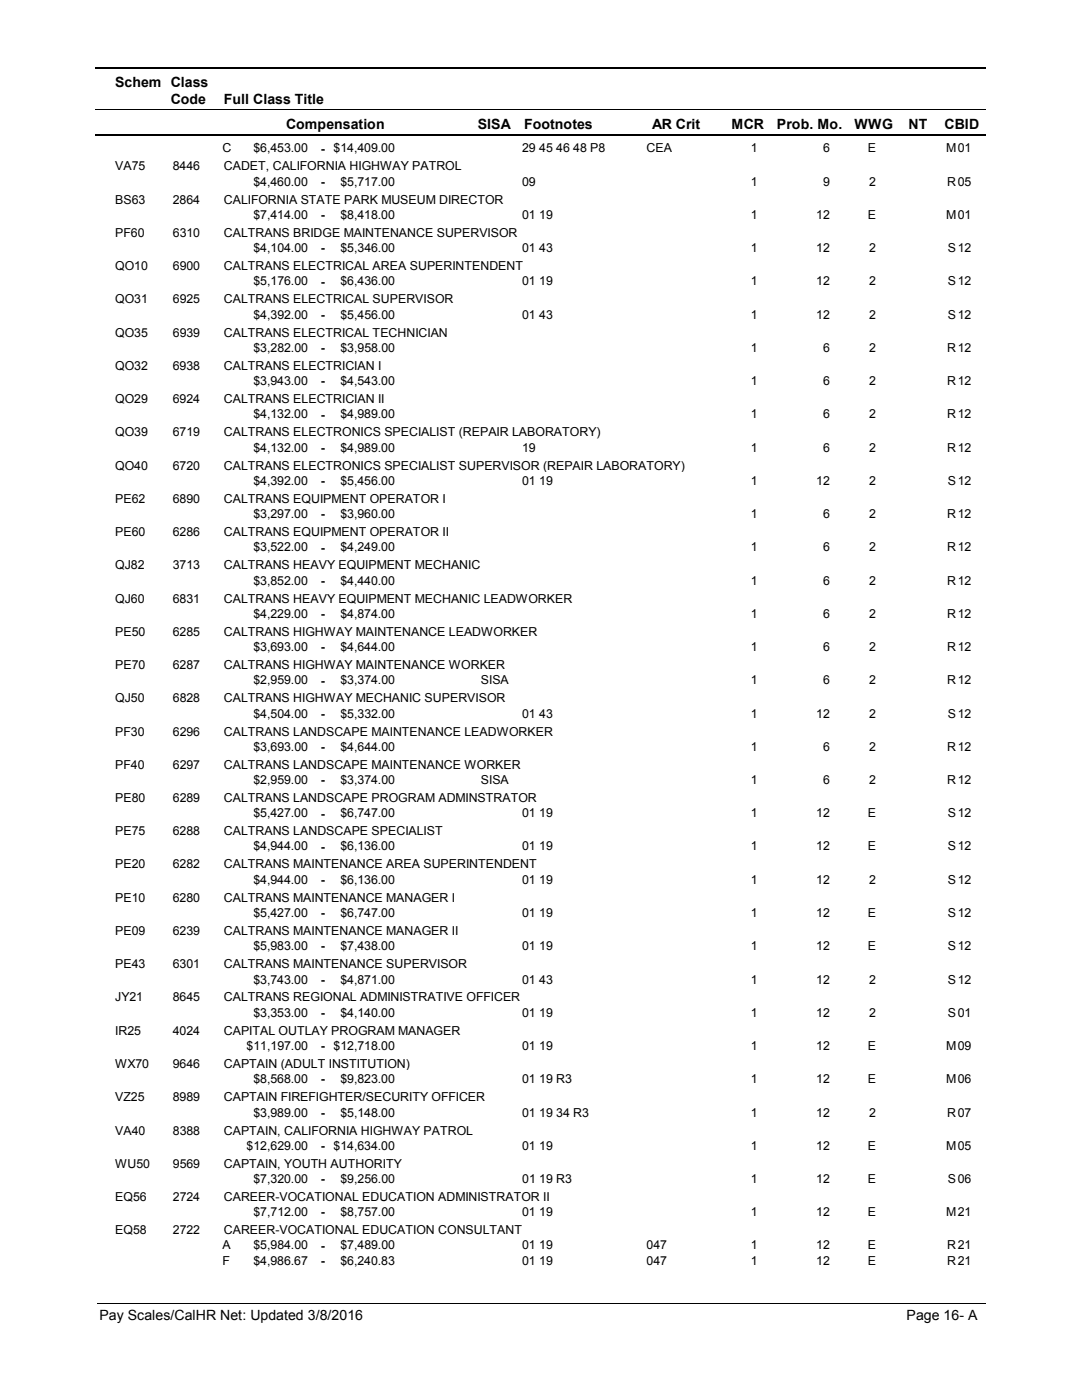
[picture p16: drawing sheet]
<svg xmlns="http://www.w3.org/2000/svg" width="216mm" height="279mm" viewBox="0 0 216 279" stroke-linecap="round" stroke-linejoin="round" font-family="sans-serif">
<defs><g id="words">
<g font-size="2.8">
<text x="23" y="17.3">Schem Class</text>
<text x="34.1" y="20.7">Code</text>
<text x="44.6" y="20.7">Full Class Title</text>
<text x="57.1" y="25.7">Compensation</text>
<text x="95.3" y="25.7">SISA</text>
<text x="104.6" y="25.7">Footnotes</text>
<text x="130.2" y="25.7">AR Crit</text>
<text x="146" y="25.7">MCR</text>
<text x="155.1" y="25.7">Prob. Mo.</text>
<text x="170.5" y="25.7">WWG</text>
<text x="181.3" y="25.7">NT</text>
<text x="188.5" y="25.7">CBID</text>
<text x="19.8" y="263.4">Pay Scales/CalHR Net: Updated 3/8/2016</text>
<text x="180.9" y="263.4">Page 16- A</text>
</g>
<g font-size="2.5">
<text x="23" y="34">VA75</text>
<text x="34.5" y="34">8446</text>
<text x="44.4" y="30.4">C</text>
<text x="44.7" y="34">CADET, CALIFORNIA HIGHWAY PATROL</text>
<text x="50.6" y="30.4">$6,453.00</text>
<text x="64" y="30.5">-</text>
<text x="66.6" y="30.4">$14,409.00</text>
<text x="104.2" y="30.4">29 45 46 48 P8</text>
<text x="129" y="30.4">CEA</text>
<text x="149.8" y="30.4">1</text>
<text x="164.3" y="30.4">6</text>
<text x="173.2" y="30.4">E</text>
<text x="188.8" y="30.4">M</text>
<text x="191.1" y="30.4">01</text>
<text x="23" y="40.7">BS63</text>
<text x="34.5" y="40.7">2864</text>
<text x="44.7" y="40.7">CALIFORNIA STATE PARK MUSEUM DIRECTOR</text>
<text x="50.6" y="37.1">$4,460.00</text>
<text x="64" y="37.1">-</text>
<text x="67.9" y="37.1">$5,717.00</text>
<text x="104.2" y="37.1">09</text>
<text x="149.8" y="37.1">1</text>
<text x="164.3" y="37.1">9</text>
<text x="173.5" y="37.1">2</text>
<text x="189" y="37.1">R</text>
<text x="191.1" y="37.1">05</text>
<text x="23" y="47.3">PF60</text>
<text x="34.5" y="47.3">6310</text>
<text x="44.7" y="47.3">CALTRANS BRIDGE MAINTENANCE SUPERVISOR</text>
<text x="50.6" y="43.7">$7,414.00</text>
<text x="64" y="43.8">-</text>
<text x="67.9" y="43.7">$8,418.00</text>
<text x="104.2" y="43.7">01 19</text>
<text x="149.8" y="43.7">1</text>
<text x="162.9" y="43.7">12</text>
<text x="173.2" y="43.7">E</text>
<text x="188.8" y="43.7">M</text>
<text x="191.1" y="43.7">01</text>
<text x="23" y="53.9">QO10</text>
<text x="34.5" y="53.9">6900</text>
<text x="44.7" y="53.9">CALTRANS ELECTRICAL AREA SUPERINTENDENT</text>
<text x="50.6" y="50.3">$4,104.00</text>
<text x="64" y="50.4">-</text>
<text x="67.9" y="50.3">$5,346.00</text>
<text x="104.2" y="50.3">01 43</text>
<text x="149.8" y="50.3">1</text>
<text x="162.9" y="50.3">12</text>
<text x="173.5" y="50.3">2</text>
<text x="189.2" y="50.3">S</text>
<text x="191.1" y="50.3">12</text>
<text x="50.6" y="57">$5,176.00</text>
<text x="64" y="57">-</text>
<text x="67.9" y="57">$6,436.00</text>
<text x="104.2" y="57">01 19</text>
<text x="149.8" y="57">1</text>
<text x="162.9" y="57">12</text>
<text x="173.5" y="57">2</text>
<text x="189.2" y="57">S</text>
<text x="191.1" y="57">12</text>
<text x="23" y="60.6">QO31</text>
<text x="34.5" y="60.6">6925</text>
<text x="44.7" y="60.6">CALTRANS ELECTRICAL SUPERVISOR</text>
<text x="50.6" y="63.6">$4,392.00</text>
<text x="64" y="63.7">-</text>
<text x="67.9" y="63.6">$5,456.00</text>
<text x="104.2" y="63.6">01 43</text>
<text x="149.8" y="63.6">1</text>
<text x="162.9" y="63.6">12</text>
<text x="173.5" y="63.6">2</text>
<text x="189.2" y="63.6">S</text>
<text x="191.1" y="63.6">12</text>
<text x="23" y="67.2">QO35</text>
<text x="34.5" y="67.2">6939</text>
<text x="44.7" y="67.2">CALTRANS ELECTRICAL TECHNICIAN</text>
<text x="50.6" y="70.2">$3,282.00</text>
<text x="64" y="70.3">-</text>
<text x="67.9" y="70.2">$3,958.00</text>
<text x="149.8" y="70.2">1</text>
<text x="164.3" y="70.2">6</text>
<text x="173.5" y="70.2">2</text>
<text x="189" y="70.2">R</text>
<text x="191.1" y="70.2">12</text>
<text x="23" y="73.8">QO32</text>
<text x="34.5" y="73.8">6938</text>
<text x="44.7" y="73.8">CALTRANS ELECTRICIAN I</text>
<text x="50.6" y="76.9">$3,943.00</text>
<text x="64" y="76.9">-</text>
<text x="67.9" y="76.9">$4,543.00</text>
<text x="149.8" y="76.9">1</text>
<text x="164.3" y="76.9">6</text>
<text x="173.5" y="76.9">2</text>
<text x="189" y="76.9">R</text>
<text x="191.1" y="76.9">12</text>
<text x="23" y="80.5">QO29</text>
<text x="34.5" y="80.5">6924</text>
<text x="44.7" y="80.5">CALTRANS ELECTRICIAN II</text>
<text x="50.6" y="83.5">$4,132.00</text>
<text x="64" y="83.6">-</text>
<text x="67.9" y="83.5">$4,989.00</text>
<text x="149.8" y="83.5">1</text>
<text x="164.3" y="83.5">6</text>
<text x="173.5" y="83.5">2</text>
<text x="189" y="83.5">R</text>
<text x="191.1" y="83.5">12</text>
<text x="23" y="87.1">QO39</text>
<text x="34.5" y="87.1">6719</text>
<text x="44.7" y="87.1">CALTRANS ELECTRONICS SPECIALIST (REPAIR LABORATORY)</text>
<text x="23" y="93.7">QO40</text>
<text x="34.5" y="93.7">6720</text>
<text x="44.7" y="93.7">CALTRANS ELECTRONICS SPECIALIST SUPERVISOR (REPAIR LABORATORY)</text>
<text x="50.6" y="90.1">$4,132.00</text>
<text x="64" y="90.2">-</text>
<text x="67.9" y="90.1">$4,989.00</text>
<text x="104.2" y="90.1">19</text>
<text x="149.8" y="90.1">1</text>
<text x="164.3" y="90.1">6</text>
<text x="173.5" y="90.1">2</text>
<text x="189" y="90.1">R</text>
<text x="191.1" y="90.1">12</text>
<text x="23" y="100.4">PE62</text>
<text x="34.5" y="100.4">6890</text>
<text x="44.7" y="100.4">CALTRANS EQUIPMENT OPERATOR I</text>
<text x="50.6" y="96.8">$4,392.00</text>
<text x="64" y="96.8">-</text>
<text x="67.9" y="96.8">$5,456.00</text>
<text x="104.2" y="96.8">01 19</text>
<text x="149.8" y="96.8">1</text>
<text x="162.9" y="96.8">12</text>
<text x="173.5" y="96.8">2</text>
<text x="189.2" y="96.8">S</text>
<text x="191.1" y="96.8">12</text>
<text x="23" y="107">PE60</text>
<text x="34.5" y="107">6286</text>
<text x="44.7" y="107">CALTRANS EQUIPMENT OPERATOR II</text>
<text x="50.6" y="103.4">$3,297.00</text>
<text x="64" y="103.5">-</text>
<text x="67.9" y="103.4">$3,960.00</text>
<text x="149.8" y="103.4">1</text>
<text x="164.3" y="103.4">6</text>
<text x="173.5" y="103.4">2</text>
<text x="189" y="103.4">R</text>
<text x="191.1" y="103.4">12</text>
<text x="23" y="113.6">QJ82</text>
<text x="34.5" y="113.6">3713</text>
<text x="44.7" y="113.6">CALTRANS HEAVY EQUIPMENT MECHANIC</text>
<text x="50.6" y="110">$3,522.00</text>
<text x="64" y="110.1">-</text>
<text x="67.9" y="110">$4,249.00</text>
<text x="149.8" y="110">1</text>
<text x="164.3" y="110">6</text>
<text x="173.5" y="110">2</text>
<text x="189" y="110">R</text>
<text x="191.1" y="110">12</text>
<text x="50.6" y="116.7">$3,852.00</text>
<text x="64" y="116.7">-</text>
<text x="67.9" y="116.7">$4,440.00</text>
<text x="149.8" y="116.7">1</text>
<text x="164.3" y="116.7">6</text>
<text x="173.5" y="116.7">2</text>
<text x="189" y="116.7">R</text>
<text x="191.1" y="116.7">12</text>
<text x="23" y="120.3">QJ60</text>
<text x="34.5" y="120.3">6831</text>
<text x="44.7" y="120.3">CALTRANS HEAVY EQUIPMENT MECHANIC LEADWORKER</text>
<text x="50.6" y="123.3">$4,229.00</text>
<text x="64" y="123.4">-</text>
<text x="67.9" y="123.3">$4,874.00</text>
<text x="149.8" y="123.3">1</text>
<text x="164.3" y="123.3">6</text>
<text x="173.5" y="123.3">2</text>
<text x="189" y="123.3">R</text>
<text x="191.1" y="123.3">12</text>
<text x="23" y="126.9">PE50</text>
<text x="34.5" y="126.9">6285</text>
<text x="44.7" y="126.9">CALTRANS HIGHWAY MAINTENANCE LEADWORKER</text>
<text x="50.6" y="129.9">$3,693.00</text>
<text x="64" y="130">-</text>
<text x="67.9" y="129.9">$4,644.00</text>
<text x="149.8" y="129.9">1</text>
<text x="164.3" y="129.9">6</text>
<text x="173.5" y="129.9">2</text>
<text x="189" y="129.9">R</text>
<text x="191.1" y="129.9">12</text>
<text x="23" y="133.5">PE70</text>
<text x="34.5" y="133.5">6287</text>
<text x="44.7" y="133.5">CALTRANS HIGHWAY MAINTENANCE WORKER</text>
<text x="50.6" y="136.6">$2,959.00</text>
<text x="64" y="136.6">-</text>
<text x="67.9" y="136.6">$3,374.00</text>
<text x="96" y="136.6">SISA</text>
<text x="149.8" y="136.6">1</text>
<text x="164.3" y="136.6">6</text>
<text x="173.5" y="136.6">2</text>
<text x="189" y="136.6">R</text>
<text x="191.1" y="136.6">12</text>
<text x="23" y="140.2">QJ50</text>
<text x="34.5" y="140.2">6828</text>
<text x="44.7" y="140.2">CALTRANS HIGHWAY MECHANIC SUPERVISOR</text>
<text x="50.6" y="143.2">$4,504.00</text>
<text x="64" y="143.3">-</text>
<text x="67.9" y="143.2">$5,332.00</text>
<text x="104.2" y="143.2">01 43</text>
<text x="149.8" y="143.2">1</text>
<text x="162.9" y="143.2">12</text>
<text x="173.5" y="143.2">2</text>
<text x="189.2" y="143.2">S</text>
<text x="191.1" y="143.2">12</text>
<text x="23" y="146.8">PF30</text>
<text x="34.5" y="146.8">6296</text>
<text x="44.7" y="146.8">CALTRANS LANDSCAPE MAINTENANCE LEADWORKER</text>
<text x="50.6" y="149.8">$3,693.00</text>
<text x="64" y="149.9">-</text>
<text x="67.9" y="149.8">$4,644.00</text>
<text x="149.8" y="149.8">1</text>
<text x="164.3" y="149.8">6</text>
<text x="173.5" y="149.8">2</text>
<text x="189" y="149.8">R</text>
<text x="191.1" y="149.8">12</text>
<text x="23" y="153.4">PF40</text>
<text x="34.5" y="153.4">6297</text>
<text x="44.7" y="153.4">CALTRANS LANDSCAPE MAINTENANCE WORKER</text>
<text x="23" y="160.1">PE80</text>
<text x="34.5" y="160.1">6289</text>
<text x="44.7" y="160.1">CALTRANS LANDSCAPE PROGRAM ADMINSTRATOR</text>
<text x="50.6" y="156.5">$2,959.00</text>
<text x="64" y="156.5">-</text>
<text x="67.9" y="156.5">$3,374.00</text>
<text x="96" y="156.5">SISA</text>
<text x="149.8" y="156.5">1</text>
<text x="164.3" y="156.5">6</text>
<text x="173.5" y="156.5">2</text>
<text x="189" y="156.5">R</text>
<text x="191.1" y="156.5">12</text>
<text x="23" y="166.7">PE75</text>
<text x="34.5" y="166.7">6288</text>
<text x="44.7" y="166.7">CALTRANS LANDSCAPE SPECIALIST</text>
<text x="50.6" y="163.1">$5,427.00</text>
<text x="64" y="163.2">-</text>
<text x="67.9" y="163.1">$6,747.00</text>
<text x="104.2" y="163.1">01 19</text>
<text x="149.8" y="163.1">1</text>
<text x="162.9" y="163.1">12</text>
<text x="173.2" y="163.1">E</text>
<text x="189.2" y="163.1">S</text>
<text x="191.1" y="163.1">12</text>
<text x="23" y="173.3">PE20</text>
<text x="34.5" y="173.3">6282</text>
<text x="44.7" y="173.3">CALTRANS MAINTENANCE AREA SUPERINTENDENT</text>
<text x="50.6" y="169.7">$4,944.00</text>
<text x="64" y="169.8">-</text>
<text x="67.9" y="169.7">$6,136.00</text>
<text x="104.2" y="169.7">01 19</text>
<text x="149.8" y="169.7">1</text>
<text x="162.9" y="169.7">12</text>
<text x="173.2" y="169.7">E</text>
<text x="189.2" y="169.7">S</text>
<text x="191.1" y="169.7">12</text>
<text x="23" y="180">PE10</text>
<text x="34.5" y="180">6280</text>
<text x="44.7" y="180">CALTRANS MAINTENANCE MANAGER I</text>
<text x="50.6" y="176.4">$4,944.00</text>
<text x="64" y="176.4">-</text>
<text x="67.9" y="176.4">$6,136.00</text>
<text x="104.2" y="176.4">01 19</text>
<text x="149.8" y="176.4">1</text>
<text x="162.9" y="176.4">12</text>
<text x="173.5" y="176.4">2</text>
<text x="189.2" y="176.4">S</text>
<text x="191.1" y="176.4">12</text>
<text x="50.6" y="183">$5,427.00</text>
<text x="64" y="183.1">-</text>
<text x="67.9" y="183">$6,747.00</text>
<text x="104.2" y="183">01 19</text>
<text x="149.8" y="183">1</text>
<text x="162.9" y="183">12</text>
<text x="173.2" y="183">E</text>
<text x="189.2" y="183">S</text>
<text x="191.1" y="183">12</text>
<text x="23" y="186.6">PE09</text>
<text x="34.5" y="186.6">6239</text>
<text x="44.7" y="186.6">CALTRANS MAINTENANCE MANAGER II</text>
<text x="50.6" y="189.7">$5,983.00</text>
<text x="64" y="189.7">-</text>
<text x="67.9" y="189.7">$7,438.00</text>
<text x="104.2" y="189.7">01 19</text>
<text x="149.8" y="189.7">1</text>
<text x="162.9" y="189.7">12</text>
<text x="173.2" y="189.7">E</text>
<text x="189.2" y="189.7">S</text>
<text x="191.1" y="189.7">12</text>
<text x="23" y="193.2">PE43</text>
<text x="34.5" y="193.2">6301</text>
<text x="44.7" y="193.2">CALTRANS MAINTENANCE SUPERVISOR</text>
<text x="50.6" y="196.3">$3,743.00</text>
<text x="64" y="196.3">-</text>
<text x="67.9" y="196.3">$4,871.00</text>
<text x="104.2" y="196.3">01 43</text>
<text x="149.8" y="196.3">1</text>
<text x="162.9" y="196.3">12</text>
<text x="173.5" y="196.3">2</text>
<text x="189.2" y="196.3">S</text>
<text x="191.1" y="196.3">12</text>
<text x="23" y="199.9">JY21</text>
<text x="34.5" y="199.9">8645</text>
<text x="44.7" y="199.9">CALTRANS REGIONAL ADMINISTRATIVE OFFICER</text>
<text x="50.6" y="203">$3,353.00</text>
<text x="64" y="203">-</text>
<text x="67.9" y="203">$4,140.00</text>
<text x="104.2" y="203">01 19</text>
<text x="149.8" y="203">1</text>
<text x="162.9" y="203">12</text>
<text x="173.5" y="203">2</text>
<text x="189.2" y="203">S</text>
<text x="191.1" y="203">01</text>
<text x="23" y="206.5">IR25</text>
<text x="34.5" y="206.5">4024</text>
<text x="44.7" y="206.5">CAPITAL OUTLAY PROGRAM MANAGER</text>
<text x="49.2" y="209.6">$11,197.00</text>
<text x="64" y="209.6">-</text>
<text x="66.6" y="209.6">$12,718.00</text>
<text x="104.2" y="209.6">01 19</text>
<text x="149.8" y="209.6">1</text>
<text x="162.9" y="209.6">12</text>
<text x="173.2" y="209.6">E</text>
<text x="188.8" y="209.6">M</text>
<text x="191.1" y="209.6">09</text>
<text x="23" y="213.1">WX70</text>
<text x="34.5" y="213.1">9646</text>
<text x="44.7" y="213.1">CAPTAIN (ADULT INSTITUTION)</text>
<text x="23" y="219.8">VZ25</text>
<text x="34.5" y="219.8">8989</text>
<text x="44.7" y="219.8">CAPTAIN FIREFIGHTER/SECURITY OFFICER</text>
<text x="50.6" y="216.2">$8,568.00</text>
<text x="64" y="216.2">-</text>
<text x="67.9" y="216.2">$9,823.00</text>
<text x="104.2" y="216.2">01 19 R3</text>
<text x="149.8" y="216.2">1</text>
<text x="162.9" y="216.2">12</text>
<text x="173.2" y="216.2">E</text>
<text x="188.8" y="216.2">M</text>
<text x="191.1" y="216.2">06</text>
<text x="23" y="226.4">VA40</text>
<text x="34.5" y="226.4">8388</text>
<text x="44.7" y="226.4">CAPTAIN, CALIFORNIA HIGHWAY PATROL</text>
<text x="50.6" y="222.9">$3,989.00</text>
<text x="64" y="222.9">-</text>
<text x="67.9" y="222.9">$5,148.00</text>
<text x="104.2" y="222.9">01 19 34 R3</text>
<text x="149.8" y="222.9">1</text>
<text x="162.9" y="222.9">12</text>
<text x="173.5" y="222.9">2</text>
<text x="189" y="222.9">R</text>
<text x="191.1" y="222.9">07</text>
<text x="23" y="233">WU50</text>
<text x="34.5" y="233">9569</text>
<text x="44.7" y="233">CAPTAIN, YOUTH AUTHORITY</text>
<text x="49.2" y="229.5">$12,629.00</text>
<text x="64" y="229.5">-</text>
<text x="66.6" y="229.5">$14,634.00</text>
<text x="104.2" y="229.5">01 19</text>
<text x="149.8" y="229.5">1</text>
<text x="162.9" y="229.5">12</text>
<text x="173.2" y="229.5">E</text>
<text x="188.8" y="229.5">M</text>
<text x="191.1" y="229.5">05</text>
<text x="23" y="239.7">EQ56</text>
<text x="34.5" y="239.7">2724</text>
<text x="44.7" y="239.7">CAREER-VOCATIONAL EDUCATION ADMINISTRATOR II</text>
<text x="50.6" y="236.1">$7,320.00</text>
<text x="64" y="236.1">-</text>
<text x="67.9" y="236.1">$9,256.00</text>
<text x="104.2" y="236.1">01 19 R3</text>
<text x="149.8" y="236.1">1</text>
<text x="162.9" y="236.1">12</text>
<text x="173.2" y="236.1">E</text>
<text x="189.2" y="236.1">S</text>
<text x="191.1" y="236.1">06</text>
<text x="50.6" y="242.8">$7,712.00</text>
<text x="64" y="242.8">-</text>
<text x="67.9" y="242.8">$8,757.00</text>
<text x="104.2" y="242.8">01 19</text>
<text x="149.8" y="242.8">1</text>
<text x="162.9" y="242.8">12</text>
<text x="173.2" y="242.8">E</text>
<text x="188.8" y="242.8">M</text>
<text x="191.1" y="242.8">21</text>
<text x="23" y="246.3">EQ58</text>
<text x="34.5" y="246.3">2722</text>
<text x="44.4" y="249.4">A</text>
<text x="44.7" y="246.3">CAREER-VOCATIONAL EDUCATION CONSULTANT</text>
<text x="50.6" y="249.4">$5,984.00</text>
<text x="64" y="249.4">-</text>
<text x="67.9" y="249.4">$7,489.00</text>
<text x="104.2" y="249.4">01 19</text>
<text x="129" y="249.4">047</text>
<text x="149.8" y="249.4">1</text>
<text x="162.9" y="249.4">12</text>
<text x="173.2" y="249.4">E</text>
<text x="189" y="249.4">R</text>
<text x="191.1" y="249.4">21</text>
<text x="44.4" y="252.5">F</text>
<text x="50.6" y="252.5">$4,986.67</text>
<text x="64" y="252.6">-</text>
<text x="67.9" y="252.5">$6,240.83</text>
<text x="104.2" y="252.5">01 19</text>
<text x="129" y="252.5">047</text>
<text x="149.8" y="252.5">1</text>
<text x="162.9" y="252.5">12</text>
<text x="173.2" y="252.5">E</text>
<text x="189" y="252.5">R</text>
<text x="191.1" y="252.5">21</text>
</g>
</g></defs>
<path d="M19 13.5h177.7M19 27h177.7" fill="none" stroke="#000" stroke-width=".36"/>
<path d="M19 21.9h177.7" fill="none" stroke="#000" stroke-width=".2"/>
<g fill="#fff">
<path d="M46.8 27.8h16.3v3h-16.3z" fill-rule="evenodd"/>
<path d="M190.8 27.8h4.1v3h-4.1z" fill-rule="evenodd"/>
<path d="M46.8 34.5h16.3v2.9h-16.3z" fill-rule="evenodd"/>
<path d="M190.8 34.5h4.1v2.9h-4.1z" fill-rule="evenodd"/>
<path d="M46.8 41.1h16.3v3h-16.3z" fill-rule="evenodd"/>
<path d="M190.8 41.1h4.1v3h-4.1z" fill-rule="evenodd"/>
<path d="M46.8 47.7h16.3v3h-16.3z" fill-rule="evenodd"/>
<path d="M190.8 47.7h4.1v3h-4.1z" fill-rule="evenodd"/>
<path d="M46.8 54.4h16.3v2.9h-16.3z" fill-rule="evenodd"/>
<path d="M190.8 54.4h4.1v2.9h-4.1z" fill-rule="evenodd"/>
<path d="M46.8 61h16.3v3h-16.3z" fill-rule="evenodd"/>
<path d="M190.8 61h4.1v3h-4.1z" fill-rule="evenodd"/>
<path d="M46.8 67.6h16.3v3h-16.3z" fill-rule="evenodd"/>
<path d="M190.8 67.6h4.1v3h-4.1z" fill-rule="evenodd"/>
<path d="M46.8 74.3h16.3v3h-16.3z" fill-rule="evenodd"/>
<path d="M190.8 74.3h4.1v3h-4.1z" fill-rule="evenodd"/>
<path d="M46.8 80.9h16.3v3h-16.3z" fill-rule="evenodd"/>
<path d="M190.8 80.9h4.1v3h-4.1z" fill-rule="evenodd"/>
<path d="M46.8 87.5h16.3v3h-16.3z" fill-rule="evenodd"/>
<path d="M190.8 87.5h4.1v3h-4.1z" fill-rule="evenodd"/>
<path d="M46.8 94.2h16.3v3h-16.3z" fill-rule="evenodd"/>
<path d="M190.8 94.2h4.1v3h-4.1z" fill-rule="evenodd"/>
<path d="M46.8 100.8h16.3v3h-16.3z" fill-rule="evenodd"/>
<path d="M190.8 100.8h4.1v3h-4.1z" fill-rule="evenodd"/>
<path d="M46.8 107.4h16.3v3h-16.3z" fill-rule="evenodd"/>
<path d="M190.8 107.4h4.1v3h-4.1z" fill-rule="evenodd"/>
<path d="M46.8 114.1h16.3v3h-16.3z" fill-rule="evenodd"/>
<path d="M190.8 114.1h4.1v3h-4.1z" fill-rule="evenodd"/>
<path d="M46.8 120.7h16.3v3h-16.3z" fill-rule="evenodd"/>
<path d="M190.8 120.7h4.1v3h-4.1z" fill-rule="evenodd"/>
<path d="M46.8 127.3h16.3v3h-16.3z" fill-rule="evenodd"/>
<path d="M190.8 127.3h4.1v3h-4.1z" fill-rule="evenodd"/>
<path d="M46.8 134h16.3v3h-16.3z" fill-rule="evenodd"/>
<path d="M190.8 134h4.1v3h-4.1z" fill-rule="evenodd"/>
<path d="M46.8 140.6h16.3v3h-16.3z" fill-rule="evenodd"/>
<path d="M190.8 140.6h4.1v3h-4.1z" fill-rule="evenodd"/>
<path d="M46.8 147.2h16.3v3h-16.3z" fill-rule="evenodd"/>
<path d="M190.8 147.2h4.1v3h-4.1z" fill-rule="evenodd"/>
<path d="M46.8 153.9h16.3v3h-16.3z" fill-rule="evenodd"/>
<path d="M190.8 153.9h4.1v3h-4.1z" fill-rule="evenodd"/>
<path d="M46.8 160.5h16.3v3h-16.3z" fill-rule="evenodd"/>
<path d="M190.8 160.5h4.1v3h-4.1z" fill-rule="evenodd"/>
<path d="M46.8 167.1h16.3v3h-16.3z" fill-rule="evenodd"/>
<path d="M190.8 167.1h4.1v3h-4.1z" fill-rule="evenodd"/>
<path d="M46.8 173.8h16.3v3h-16.3z" fill-rule="evenodd"/>
<path d="M190.8 173.8h4.1v3h-4.1z" fill-rule="evenodd"/>
<path d="M46.8 180.4h16.3v3h-16.3z" fill-rule="evenodd"/>
<path d="M190.8 180.4h4.1v3h-4.1z" fill-rule="evenodd"/>
<path d="M46.8 187h16.3v3h-16.3z" fill-rule="evenodd"/>
<path d="M190.8 187h4.1v3h-4.1z" fill-rule="evenodd"/>
<path d="M46.8 193.7h16.3v3h-16.3z" fill-rule="evenodd"/>
<path d="M190.8 193.7h4.1v3h-4.1z" fill-rule="evenodd"/>
<path d="M46.8 200.3h16.3v3h-16.3z" fill-rule="evenodd"/>
<path d="M190.8 200.3h4.1v3h-4.1z" fill-rule="evenodd"/>
<path d="M46.8 206.9h16.3v3h-16.3z" fill-rule="evenodd"/>
<path d="M190.8 206.9h4.1v3h-4.1z" fill-rule="evenodd"/>
<path d="M46.8 213.6h16.3v3h-16.3z" fill-rule="evenodd"/>
<path d="M190.8 213.6h4.1v3h-4.1z" fill-rule="evenodd"/>
<path d="M46.8 220.2h16.3v3h-16.3z" fill-rule="evenodd"/>
<path d="M190.8 220.2h4.1v3h-4.1z" fill-rule="evenodd"/>
<path d="M46.8 226.9h16.3v2.9h-16.3z" fill-rule="evenodd"/>
<path d="M190.8 226.9h4.1v2.9h-4.1z" fill-rule="evenodd"/>
<path d="M46.8 233.5h16.3v3h-16.3z" fill-rule="evenodd"/>
<path d="M190.8 233.5h4.1v3h-4.1z" fill-rule="evenodd"/>
<path d="M46.8 240.1h16.3v3h-16.3z" fill-rule="evenodd"/>
<path d="M190.8 240.1h4.1v3h-4.1z" fill-rule="evenodd"/>
<path d="M46.8 246.8h16.3v2.9h-16.3z" fill-rule="evenodd"/>
<path d="M190.8 246.8h4.1v2.9h-4.1z" fill-rule="evenodd"/>
<path d="M46.8 249.9h16.3v3h-16.3z" fill-rule="evenodd"/>
<path d="M190.8 249.9h4.1v3h-4.1z" fill-rule="evenodd"/>
</g>
<path d="M19.5 260.1h177.2" fill="none" stroke="#000" stroke-width=".2"/>
<use href="#words"/>
</svg>
